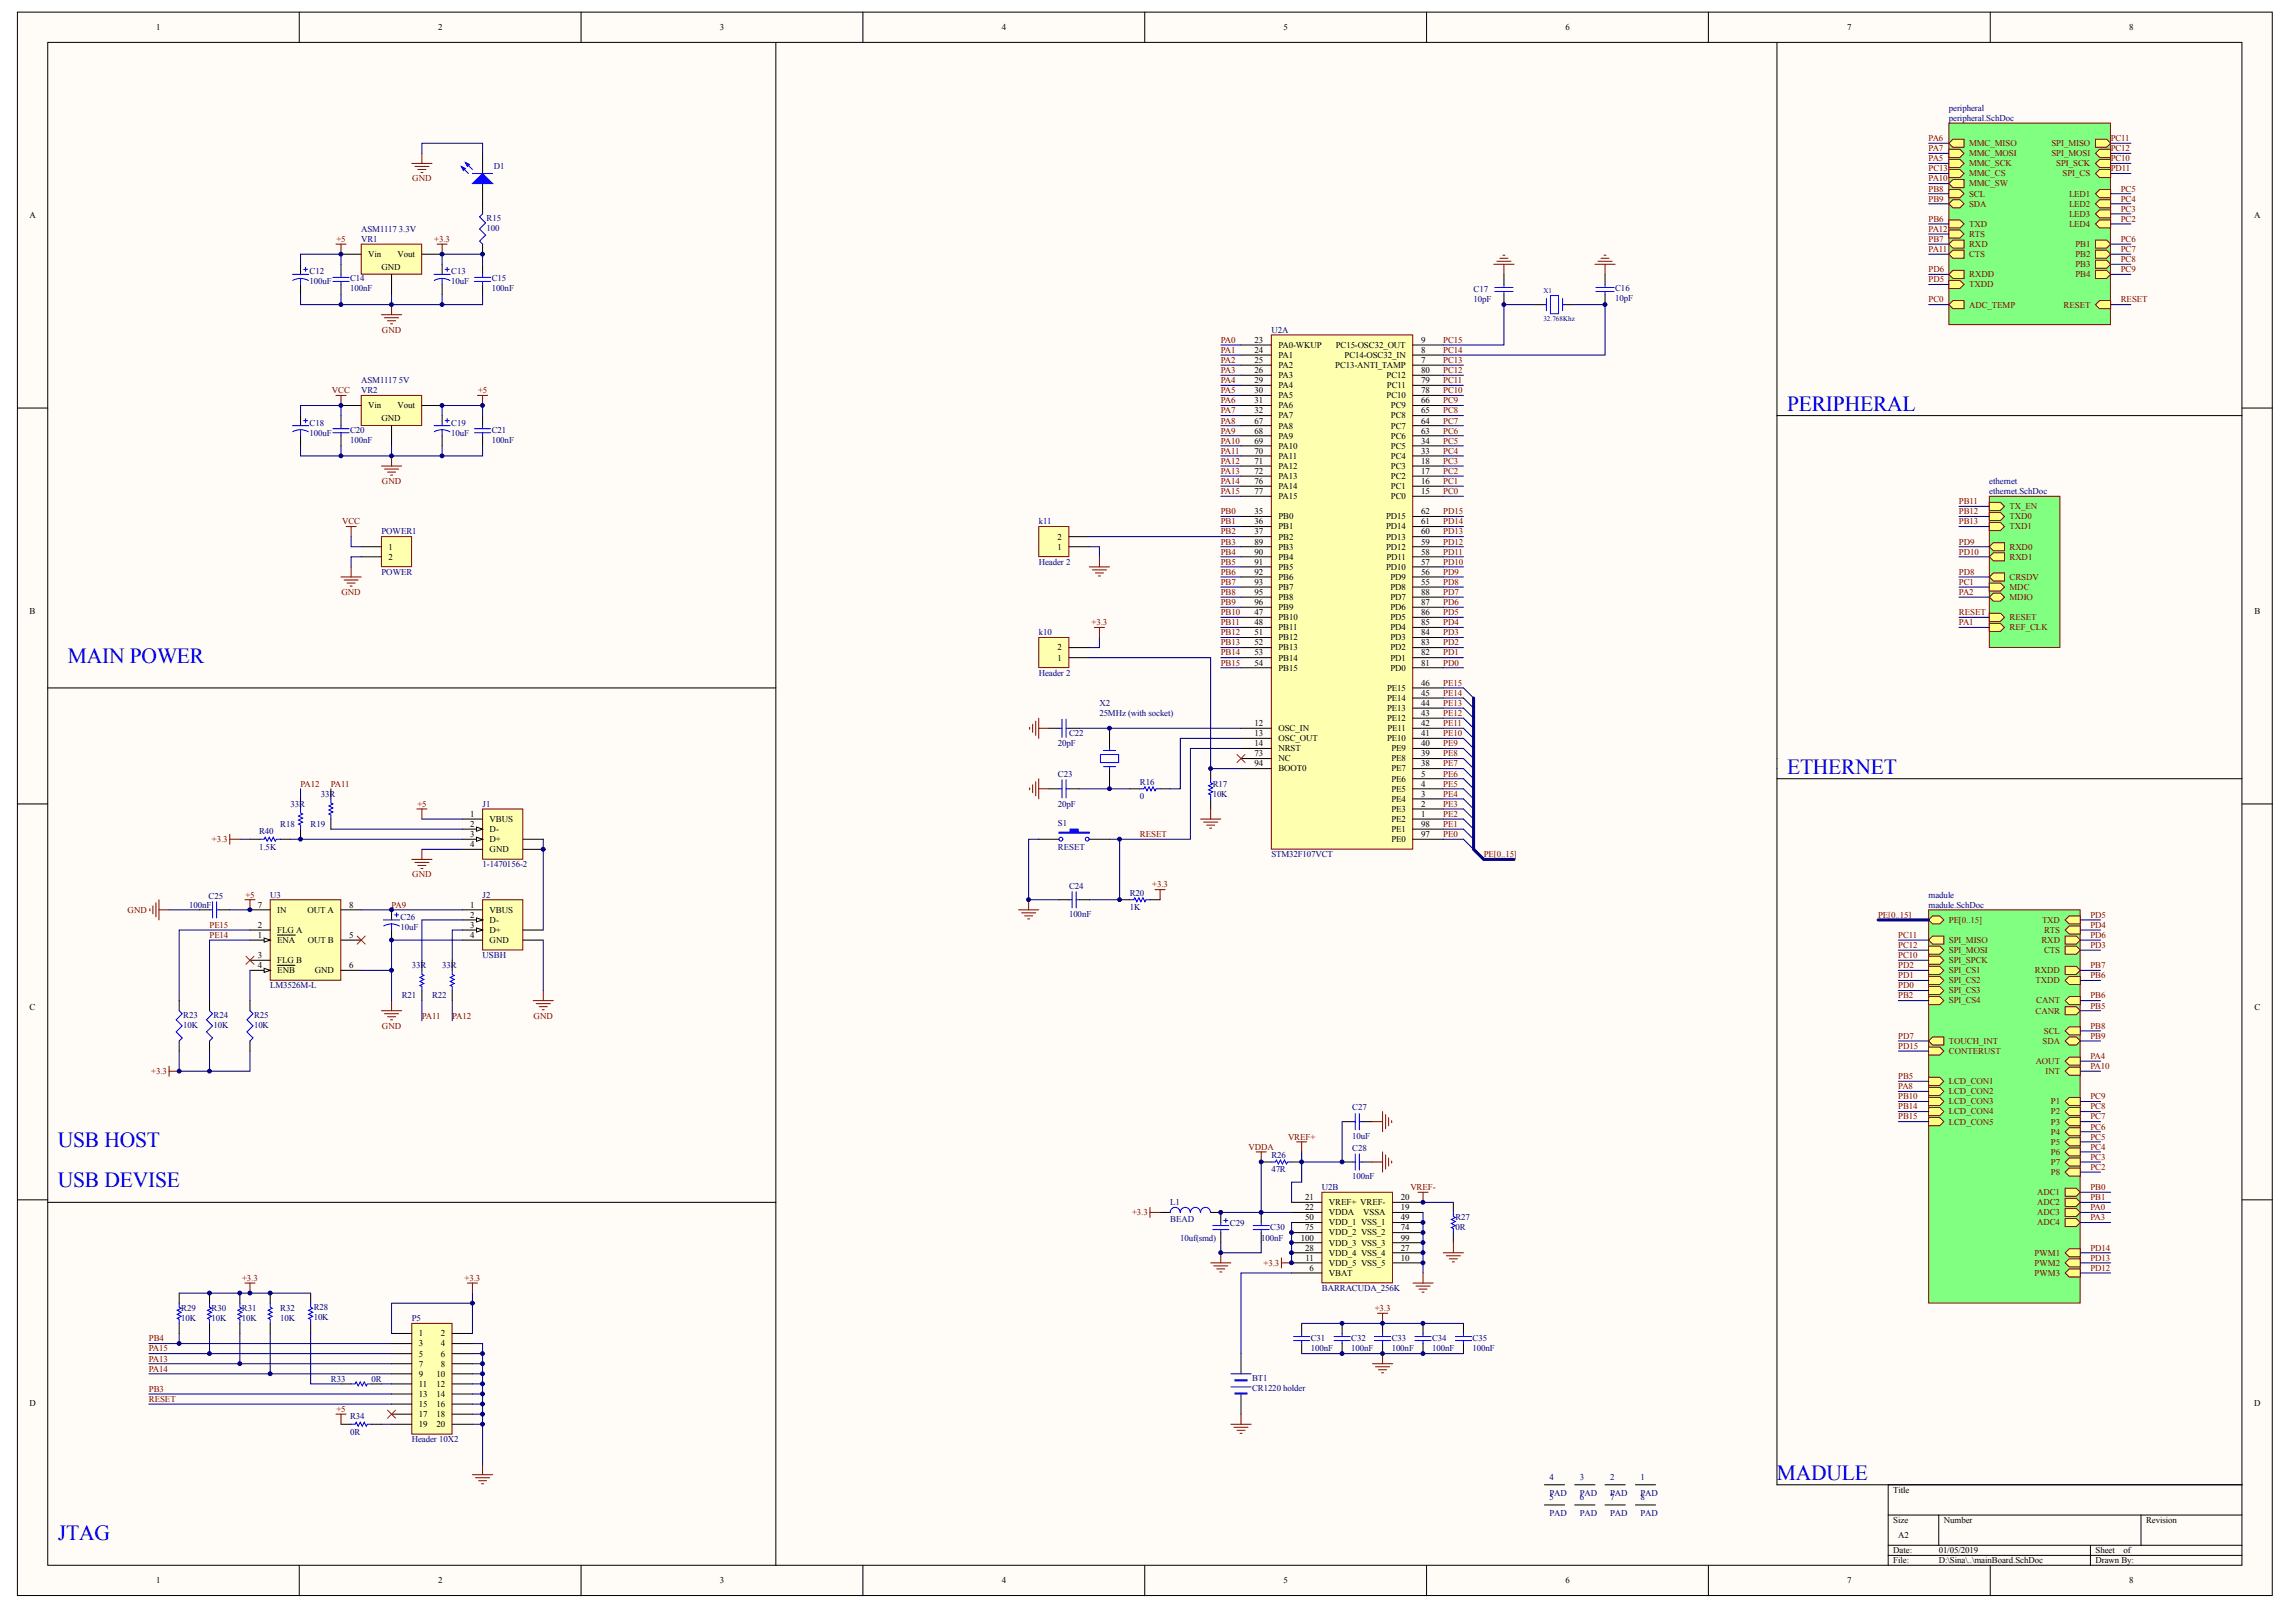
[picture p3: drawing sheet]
<svg xmlns="http://www.w3.org/2000/svg" width="287mm" height="202mm" viewBox="0 0 287 202" stroke-linecap="round" stroke-linejoin="round" font-family="sans-serif">
<defs><g id="words">
<g font-size="2.7" fill="#00f">
<text x="223.3" y="51.3">PERIPHERAL</text>
<text x="8.5" y="82.8">MAIN POWER</text>
<text x="223.3" y="96.7">ETHERNET</text>
<text x="7.2" y="143.3">USB HOST</text>
<text x="7.2" y="148.3">USB DEVISE</text>
<text x="222.1" y="184.9">MADULE</text>
<text x="7.2" y="192.5">JTAG</text>
</g>
<g font-size="1.1">
<text x="19.5" y="3.8">1</text>
<text x="54.7" y="3.8">2</text>
<text x="90" y="3.8">3</text>
<text x="125.2" y="3.8">4</text>
<text x="160.4" y="3.8">5</text>
<text x="195.6" y="3.8">6</text>
<text x="230.9" y="3.8">7</text>
<text x="266.1" y="3.8">8</text>
<text x="3.7" y="27.2">A</text>
<text x="281.7" y="27.2">A</text>
<text x="46" y="32.1">Vin</text>
<text x="47.7" y="33.8">GND</text>
<text x="49.7" y="32.1">Vout</text>
<text x="156.8" y="42.8">23</text>
<text x="156.8" y="44.1">24</text>
<text x="156.8" y="45.3">25</text>
<text x="156.8" y="46.6">26</text>
<text x="156.8" y="47.9">29</text>
<text x="159.8" y="43.5">PA0-WKUP</text>
<text x="159.8" y="44.7">PA1</text>
<text x="159.8" y="46">PA2</text>
<text x="159.8" y="47.2">PA3</text>
<text x="166.9" y="46">PC13-ANTI_TAMP</text>
<text x="166.9" y="43.5">PC15-OSC32_OUT</text>
<text x="168" y="44.7">PC14-OSC32_IN</text>
<text x="173.3" y="47.2">PC12</text>
<text x="177.6" y="45.3">7</text>
<text x="177.6" y="44.1">8</text>
<text x="177.6" y="42.8">9</text>
<text x="177.6" y="47.9">79</text>
<text x="177.6" y="46.6">80</text>
<text x="46" y="51">Vin</text>
<text x="47.7" y="52.7">GND</text>
<text x="49.7" y="51">Vout</text>
<text x="156.8" y="49.1">30</text>
<text x="156.8" y="50.4">31</text>
<text x="156.8" y="51.6">32</text>
<text x="156.8" y="52.9">67</text>
<text x="159.8" y="48.5">PA4</text>
<text x="159.8" y="49.8">PA5</text>
<text x="159.8" y="51">PA6</text>
<text x="159.8" y="52.3">PA7</text>
<text x="159.8" y="53.5">PA8</text>
<text x="173.3" y="49.8">PC10</text>
<text x="173.3" y="48.5">PC11</text>
<text x="173.8" y="53.5">PC7</text>
<text x="173.8" y="52.3">PC8</text>
<text x="173.8" y="51">PC9</text>
<text x="177.6" y="52.9">64</text>
<text x="177.6" y="51.6">65</text>
<text x="177.6" y="50.4">66</text>
<text x="177.6" y="49.1">78</text>
<text x="156.8" y="54.2">68</text>
<text x="156.8" y="55.4">69</text>
<text x="156.8" y="56.7">70</text>
<text x="156.8" y="58">71</text>
<text x="156.8" y="59.2">72</text>
<text x="159.8" y="54.8">PA9</text>
<text x="159.8" y="56.1">PA10</text>
<text x="159.8" y="57.3">PA11</text>
<text x="159.8" y="58.6">PA12</text>
<text x="159.8" y="59.8">PA13</text>
<text x="173.8" y="59.8">PC2</text>
<text x="173.8" y="58.6">PC3</text>
<text x="173.8" y="57.3">PC4</text>
<text x="173.8" y="56.1">PC5</text>
<text x="173.8" y="54.8">PC6</text>
<text x="177.6" y="59.2">17</text>
<text x="177.6" y="58">18</text>
<text x="177.6" y="56.7">33</text>
<text x="177.6" y="55.4">34</text>
<text x="177.6" y="54.2">63</text>
<text x="156.8" y="64.3">35</text>
<text x="156.8" y="65.5">36</text>
<text x="156.8" y="60.5">76</text>
<text x="156.8" y="61.7">77</text>
<text x="159.8" y="64.9">PB0</text>
<text x="159.8" y="61.1">PA14</text>
<text x="159.8" y="62.4">PA15</text>
<text x="173.2" y="64.9">PD15</text>
<text x="173.8" y="62.4">PC0</text>
<text x="173.8" y="61.1">PC1</text>
<text x="177.6" y="61.7">15</text>
<text x="177.6" y="60.5">16</text>
<text x="177.6" y="65.5">61</text>
<text x="177.6" y="64.3">62</text>
<text x="48.6" y="68.7">1</text>
<text x="48.6" y="69.9">2</text>
<text x="132.2" y="68.7">1</text>
<text x="132.2" y="67.4">2</text>
<text x="156.8" y="66.8">37</text>
<text x="156.8" y="68">89</text>
<text x="156.8" y="69.3">90</text>
<text x="156.8" y="70.6">91</text>
<text x="156.8" y="71.8">92</text>
<text x="159.8" y="66.1">PB1</text>
<text x="159.8" y="67.4">PB2</text>
<text x="159.8" y="68.7">PB3</text>
<text x="159.8" y="69.9">PB4</text>
<text x="159.8" y="71.2">PB5</text>
<text x="173.2" y="71.2">PD10</text>
<text x="173.2" y="68.7">PD12</text>
<text x="173.2" y="67.4">PD13</text>
<text x="173.2" y="66.1">PD14</text>
<text x="173.3" y="69.9">PD11</text>
<text x="177.6" y="71.8">56</text>
<text x="177.6" y="70.6">57</text>
<text x="177.6" y="69.3">58</text>
<text x="177.6" y="68">59</text>
<text x="177.6" y="66.8">60</text>
<text x="3.7" y="76.7">B</text>
<text x="156.8" y="76.9">47</text>
<text x="156.8" y="73.1">93</text>
<text x="156.8" y="74.3">95</text>
<text x="156.8" y="75.6">96</text>
<text x="159.8" y="77.5">PB10</text>
<text x="159.8" y="72.4">PB6</text>
<text x="159.8" y="73.7">PB7</text>
<text x="159.8" y="75">PB8</text>
<text x="159.8" y="76.2">PB9</text>
<text x="173.8" y="73.7">PD8</text>
<text x="173.8" y="72.4">PD9</text>
<text x="173.8" y="77.5">PD5</text>
<text x="173.8" y="76.2">PD6</text>
<text x="173.8" y="75">PD7</text>
<text x="177.6" y="73.1">55</text>
<text x="177.6" y="76.9">86</text>
<text x="177.6" y="75.6">87</text>
<text x="177.6" y="74.3">88</text>
<text x="281.7" y="76.7">B</text>
<text x="132.2" y="82.5">1</text>
<text x="132.2" y="81.3">2</text>
<text x="156.8" y="78.1">48</text>
<text x="156.8" y="79.4">51</text>
<text x="156.8" y="80.6">52</text>
<text x="156.8" y="81.9">53</text>
<text x="156.8" y="83.2">54</text>
<text x="159.8" y="78.7">PB11</text>
<text x="159.8" y="80">PB12</text>
<text x="159.8" y="81.3">PB13</text>
<text x="159.8" y="82.5">PB14</text>
<text x="159.8" y="83.8">PB15</text>
<text x="173.8" y="83.8">PD0</text>
<text x="173.8" y="82.5">PD1</text>
<text x="173.8" y="81.3">PD2</text>
<text x="173.8" y="80">PD3</text>
<text x="173.8" y="78.7">PD4</text>
<text x="177.6" y="83.2">81</text>
<text x="177.6" y="81.9">82</text>
<text x="177.6" y="80.6">83</text>
<text x="177.6" y="79.4">84</text>
<text x="177.6" y="78.1">85</text>
<text x="173.4" y="88.8">PE13</text>
<text x="173.4" y="87.6">PE14</text>
<text x="173.4" y="86.3">PE15</text>
<text x="177.6" y="89.5">43</text>
<text x="177.6" y="88.2">44</text>
<text x="177.6" y="86.9">45</text>
<text x="177.6" y="85.7">46</text>
<text x="156.8" y="90.7">12</text>
<text x="156.8" y="92">13</text>
<text x="156.8" y="93.2">14</text>
<text x="156.8" y="94.5">73</text>
<text x="156.8" y="95.8">94</text>
<text x="159.8" y="91.3">OSC_IN</text>
<text x="159.8" y="92.6">OSC_OUT</text>
<text x="159.8" y="93.9">NRST</text>
<text x="159.8" y="95.1">NC</text>
<text x="173.4" y="92.6">PE10</text>
<text x="173.4" y="90.1">PE12</text>
<text x="173.4" y="91.3">PE11</text>
<text x="173.9" y="95.1">PE8</text>
<text x="173.9" y="93.9">PE9</text>
<text x="177.6" y="95.8">38</text>
<text x="177.6" y="94.5">39</text>
<text x="177.6" y="93.2">40</text>
<text x="177.6" y="92">41</text>
<text x="177.6" y="90.7">42</text>
<text x="159.8" y="96.4">BOOT0</text>
<text x="173.9" y="101.4">PE3</text>
<text x="173.9" y="100.2">PE4</text>
<text x="173.9" y="98.9">PE5</text>
<text x="173.9" y="97.6">PE6</text>
<text x="173.9" y="96.4">PE7</text>
<text x="177.6" y="100.8">2</text>
<text x="177.6" y="99.5">3</text>
<text x="177.6" y="98.3">4</text>
<text x="177.6" y="97">5</text>
<text x="58.8" y="102.1">1</text>
<text x="58.8" y="103.3">2</text>
<text x="58.8" y="104.6">3</text>
<text x="58.8" y="105.8">4</text>
<text x="61.2" y="102.7">VBUS</text>
<text x="61.2" y="103.9">D-</text>
<text x="61.2" y="105.2">D+</text>
<text x="61.2" y="106.5">GND</text>
<text x="173.9" y="102.7">PE2</text>
<text x="173.9" y="105.2">PE0</text>
<text x="173.9" y="103.9">PE1</text>
<text x="177.6" y="102.1">1</text>
<text x="177.6" y="104.6">97</text>
<text x="177.6" y="103.3">98</text>
<text x="32.2" y="113.4">7</text>
<text x="43.6" y="113.4">8</text>
<text x="58.8" y="113.4">1</text>
<text x="32.2" y="117.2">1</text>
<text x="32.2" y="119.7">3</text>
<text x="32.2" y="115.9">2</text>
<text x="34.7" y="117.8">ENA</text>
<text x="34.7" y="114">IN</text>
<text x="34.7" y="116.5">FLG A</text>
<text x="38.4" y="114">OUT A</text>
<text x="38.5" y="117.8">OUT B</text>
<text x="43.6" y="117.2">5</text>
<text x="58.8" y="114.7">2</text>
<text x="58.8" y="115.9">3</text>
<text x="58.8" y="117.2">4</text>
<text x="61.2" y="114">VBUS</text>
<text x="61.2" y="115.3">D-</text>
<text x="61.2" y="116.5">D+</text>
<text x="61.2" y="117.8">GND</text>
<text x="32.2" y="121">4</text>
<text x="34.7" y="120.3">FLG B</text>
<text x="34.7" y="121.6">ENB</text>
<text x="39.3" y="121.6">GND</text>
<text x="43.6" y="121">6</text>
<text x="3.7" y="126.2">C</text>
<text x="281.7" y="126.2">C</text>
<text x="163.1" y="149.9">21</text>
<text x="175.1" y="149.9">20</text>
<text x="162.6" y="155">100</text>
<text x="163.1" y="151.2">22</text>
<text x="163.1" y="152.5">50</text>
<text x="163.1" y="153.7">75</text>
<text x="166.1" y="150.6">VREF+ VREF-</text>
<text x="166.1" y="151.8">VDDA</text>
<text x="166.1" y="153.1">VDD_1 VSS_1</text>
<text x="166.1" y="154.4">VDD_2 VSS_2</text>
<text x="166.1" y="155.6">VDD_3 VSS_3</text>
<text x="170.4" y="151.8">VSSA</text>
<text x="175.1" y="151.2">19</text>
<text x="175.1" y="152.5">49</text>
<text x="175.1" y="153.7">74</text>
<text x="175.1" y="155">99</text>
<text x="163.1" y="156.2">28</text>
<text x="163.2" y="157.5">11</text>
<text x="163.6" y="158.8">6</text>
<text x="166.1" y="159.4">VBAT</text>
<text x="166.1" y="158.1">VDD_5 VSS_5</text>
<text x="166.1" y="156.9">VDD_4 VSS_4</text>
<text x="175.1" y="157.5">10</text>
<text x="175.1" y="156.2">27</text>
<text x="52.3" y="167">1</text>
<text x="55.1" y="167">2</text>
<text x="52.3" y="168.2">3</text>
<text x="52.3" y="169.5">5</text>
<text x="52.3" y="170.7">7</text>
<text x="52.3" y="172">9</text>
<text x="52.3" y="173.3">11</text>
<text x="54.6" y="172">10</text>
<text x="54.6" y="173.3">12</text>
<text x="55.1" y="168.2">4</text>
<text x="55.1" y="169.5">6</text>
<text x="55.1" y="170.7">8</text>
<text x="3.7" y="175.6">D</text>
<text x="52.3" y="174.5">13</text>
<text x="52.3" y="175.8">15</text>
<text x="52.3" y="177">17</text>
<text x="52.3" y="178.3">19</text>
<text x="54.6" y="174.5">14</text>
<text x="54.6" y="175.8">16</text>
<text x="54.6" y="177">18</text>
<text x="54.6" y="178.3">20</text>
<text x="281.7" y="175.6">D</text>
<text x="236.6" y="186.5">Title</text>
<text x="236.6" y="190.3">Size</text>
<text x="242.9" y="190.3">Number</text>
<text x="268.2" y="190.3">Revision</text>
<text x="19.5" y="197.8">1</text>
<text x="54.7" y="197.8">2</text>
<text x="90" y="197.8">3</text>
<text x="125.2" y="197.8">4</text>
<text x="160.4" y="197.8">5</text>
<text x="195.6" y="197.8">6</text>
<text x="230.9" y="197.8">7</text>
<text x="236.6" y="194">Date:</text>
<text x="236.6" y="195.3">File:</text>
<text x="237.2" y="192.2">A2</text>
<text x="242.3" y="194">01/05/2019</text>
<text x="242.3" y="195.3">D:\Sina\..\mainBoard.SchDoc</text>
<text x="261.9" y="194">Sheet</text>
<text x="261.9" y="195.3">Drawn By:</text>
<text x="265.4" y="194">of</text>
<text x="266.1" y="197.8">8</text>
</g>
<g font-size="1.1" fill="#800000">
<text x="241" y="17.6">PA6</text>
<text x="263.8" y="17.6">PC11</text>
<text x="51.5" y="22.7">GND</text>
<text x="241" y="21.4">PC13</text>
<text x="241" y="20.1">PA5</text>
<text x="241" y="18.9">PA7</text>
<text x="241" y="23.9">PB8</text>
<text x="241" y="22.7">PA10</text>
<text x="246.1" y="18.3">MMC_MISO</text>
<text x="246.1" y="19.5">MMC_MOSI</text>
<text x="246.1" y="20.8">MMC_SCK</text>
<text x="246.1" y="22">MMC_CS</text>
<text x="246.1" y="23.3">MMC_SW</text>
<text x="256.4" y="18.3">SPI_MISO</text>
<text x="256.4" y="19.5">SPI_MOSI</text>
<text x="257" y="20.8">SPI_SCK</text>
<text x="257.8" y="22">SPI_CS</text>
<text x="263.8" y="21.4">PD11</text>
<text x="263.8" y="20.1">PC10</text>
<text x="263.8" y="18.9">PC12</text>
<text x="265" y="23.9">PC5</text>
<text x="241" y="27.7">PB6</text>
<text x="241" y="25.2">PB9</text>
<text x="241" y="29">PA12</text>
<text x="246.1" y="24.6">SCL</text>
<text x="246.1" y="25.8">SDA</text>
<text x="246.1" y="28.3">TXD</text>
<text x="246.1" y="29.6">RTS</text>
<text x="258.6" y="24.6">LED1</text>
<text x="258.6" y="25.8">LED2</text>
<text x="258.6" y="27.1">LED3</text>
<text x="258.6" y="28.3">LED4</text>
<text x="265" y="27.7">PC2</text>
<text x="265" y="26.4">PC3</text>
<text x="265" y="25.2">PC4</text>
<text x="42" y="30.2">+5</text>
<text x="54.3" y="30.2">+3.3</text>
<text x="241" y="35.3">PD5</text>
<text x="241" y="34">PD6</text>
<text x="241" y="30.2">PB7</text>
<text x="241" y="31.5">PA11</text>
<text x="246.1" y="30.9">RXD</text>
<text x="246.1" y="32.1">CTS</text>
<text x="246.1" y="34.6">RXDD</text>
<text x="246.1" y="35.9">TXDD</text>
<text x="259.4" y="30.9">PB1</text>
<text x="259.4" y="32.1">PB2</text>
<text x="259.4" y="33.4">PB3</text>
<text x="259.4" y="34.6">PB4</text>
<text x="265" y="30.2">PC6</text>
<text x="265" y="31.5">PC7</text>
<text x="265" y="32.7">PC8</text>
<text x="265" y="34">PC9</text>
<text x="47.7" y="41.6">GND</text>
<text x="241" y="37.8">PC0</text>
<text x="246.1" y="38.4">ADC_TEMP</text>
<text x="257.9" y="38.4">RESET</text>
<text x="265" y="37.8">RESET</text>
<text x="152.6" y="42.8">PA0</text>
<text x="152.6" y="44.1">PA1</text>
<text x="152.6" y="45.3">PA2</text>
<text x="152.6" y="46.6">PA3</text>
<text x="152.6" y="47.9">PA4</text>
<text x="180.4" y="47.9">PC11</text>
<text x="180.4" y="46.6">PC12</text>
<text x="180.4" y="45.3">PC13</text>
<text x="180.4" y="44.1">PC14</text>
<text x="180.4" y="42.8">PC15</text>
<text x="41.5" y="49.1">VCC</text>
<text x="59.7" y="49.1">+5</text>
<text x="152.6" y="49.1">PA5</text>
<text x="152.6" y="50.4">PA6</text>
<text x="152.6" y="51.6">PA7</text>
<text x="152.6" y="52.9">PA8</text>
<text x="180.4" y="52.9">PC7</text>
<text x="180.4" y="51.6">PC8</text>
<text x="180.4" y="50.4">PC9</text>
<text x="180.4" y="49.1">PC10</text>
<text x="152.6" y="54.2">PA9</text>
<text x="152.6" y="55.4">PA10</text>
<text x="152.6" y="56.7">PA11</text>
<text x="152.6" y="58">PA12</text>
<text x="152.6" y="59.2">PA13</text>
<text x="180.4" y="59.2">PC2</text>
<text x="180.4" y="58">PC3</text>
<text x="180.4" y="56.7">PC4</text>
<text x="180.4" y="55.4">PC5</text>
<text x="180.4" y="54.2">PC6</text>
<text x="42.8" y="65.5">VCC</text>
<text x="47.7" y="60.5">GND</text>
<text x="152.6" y="60.5">PA14</text>
<text x="152.6" y="61.7">PA15</text>
<text x="152.6" y="64.3">PB0</text>
<text x="152.6" y="65.5">PB1</text>
<text x="180.4" y="61.7">PC0</text>
<text x="180.4" y="60.5">PC1</text>
<text x="180.4" y="65.5">PD14</text>
<text x="180.4" y="64.3">PD15</text>
<text x="244.8" y="63">PB11</text>
<text x="244.8" y="64.3">PB12</text>
<text x="244.8" y="65.5">PB13</text>
<text x="251.1" y="63.6">TX_EN</text>
<text x="251.1" y="64.9">TXD0</text>
<text x="152.6" y="66.8">PB2</text>
<text x="152.6" y="68">PB3</text>
<text x="152.6" y="69.3">PB4</text>
<text x="152.6" y="70.6">PB5</text>
<text x="152.6" y="71.8">PB6</text>
<text x="180.4" y="71.8">PD9</text>
<text x="180.4" y="70.6">PD10</text>
<text x="180.4" y="69.3">PD11</text>
<text x="180.4" y="68">PD12</text>
<text x="180.4" y="66.8">PD13</text>
<text x="244.8" y="68">PD9</text>
<text x="244.8" y="69.3">PD10</text>
<text x="244.8" y="71.8">PD8</text>
<text x="251.1" y="66.1">TXD1</text>
<text x="251.1" y="68.7">RXD0</text>
<text x="251.1" y="69.9">RXD1</text>
<text x="42.7" y="74.3">GND</text>
<text x="152.6" y="73.1">PB7</text>
<text x="152.6" y="74.3">PB8</text>
<text x="152.6" y="75.6">PB9</text>
<text x="152.6" y="76.9">PB10</text>
<text x="180.4" y="76.9">PD5</text>
<text x="180.4" y="75.6">PD6</text>
<text x="180.4" y="74.3">PD7</text>
<text x="180.4" y="73.1">PD8</text>
<text x="244.8" y="73.1">PC1</text>
<text x="244.8" y="74.3">PA2</text>
<text x="244.8" y="76.9">RESET</text>
<text x="251.1" y="72.4">CRSDV</text>
<text x="251.1" y="73.7">MDC</text>
<text x="251.1" y="75">MDIO</text>
<text x="251.1" y="77.5">RESET</text>
<text x="136.4" y="78.1">+3.3</text>
<text x="152.6" y="78.1">PB11</text>
<text x="152.6" y="79.4">PB12</text>
<text x="152.6" y="80.6">PB13</text>
<text x="152.6" y="81.9">PB14</text>
<text x="152.6" y="83.2">PB15</text>
<text x="180.4" y="83.2">PD0</text>
<text x="180.4" y="81.9">PD1</text>
<text x="180.4" y="80.6">PD2</text>
<text x="180.4" y="79.4">PD3</text>
<text x="180.4" y="78.1">PD4</text>
<text x="244.8" y="78.1">PA1</text>
<text x="251.1" y="78.7">REF_CLK</text>
<text x="180.4" y="89.5">PE12</text>
<text x="180.4" y="88.2">PE13</text>
<text x="180.4" y="86.9">PE14</text>
<text x="180.4" y="85.7">PE15</text>
<text x="180.4" y="95.8">PE7</text>
<text x="180.4" y="94.5">PE8</text>
<text x="180.4" y="93.2">PE9</text>
<text x="180.4" y="92">PE10</text>
<text x="180.4" y="90.7">PE11</text>
<text x="37.6" y="98.3">PA12</text>
<text x="41.4" y="98.3">PA11</text>
<text x="52.2" y="100.8">+5</text>
<text x="180.4" y="100.8">PE3</text>
<text x="180.4" y="99.5">PE4</text>
<text x="180.4" y="98.3">PE5</text>
<text x="180.4" y="97">PE6</text>
<text x="26.5" y="105.2">+3.3</text>
<text x="142.5" y="104.6">RESET</text>
<text x="180.4" y="104.6">PE0</text>
<text x="180.4" y="103.3">PE1</text>
<text x="180.4" y="102.1">PE2</text>
<text x="185.4" y="107.1">PE[0..15]</text>
<text x="30.7" y="112.1">+5</text>
<text x="48.9" y="113.4">PA9</text>
<text x="51.5" y="109.6">GND</text>
<text x="144" y="110.9">+3.3</text>
<text x="15.9" y="114">GND</text>
<text x="26.2" y="117.2">PE14</text>
<text x="26.2" y="115.9">PE15</text>
<text x="234.7" y="114.7">PE[0..15]</text>
<text x="237.2" y="119.7">PC10</text>
<text x="237.2" y="117.2">PC11</text>
<text x="237.2" y="118.4">PC12</text>
<text x="243.6" y="115.3">PE[0..15]</text>
<text x="243.6" y="119.1">SPI_MOSI</text>
<text x="243.6" y="117.8">SPI_MISO</text>
<text x="255.1" y="117.8">RXD</text>
<text x="255.2" y="115.3">TXD</text>
<text x="255.4" y="116.5">RTS</text>
<text x="255.4" y="119.1">CTS</text>
<text x="261.2" y="118.4">PD3</text>
<text x="261.2" y="115.9">PD4</text>
<text x="261.2" y="114.7">PD5</text>
<text x="261.2" y="117.2">PD6</text>
<text x="237.2" y="124.7">PB2</text>
<text x="237.2" y="123.5">PD0</text>
<text x="237.2" y="122.2">PD1</text>
<text x="237.2" y="121">PD2</text>
<text x="243.6" y="120.3">SPI_SPCK</text>
<text x="243.6" y="121.6">SPI_CS1</text>
<text x="243.6" y="122.8">SPI_CS2</text>
<text x="243.6" y="124.1">SPI_CS3</text>
<text x="243.6" y="125.4">SPI_CS4</text>
<text x="254.3" y="121.6">RXDD</text>
<text x="254.4" y="122.8">TXDD</text>
<text x="254.5" y="125.4">CANT</text>
<text x="261.2" y="122.2">PB6</text>
<text x="261.2" y="121">PB7</text>
<text x="261.2" y="124.7">PB6</text>
<text x="261.2" y="126">PB5</text>
<text x="47.7" y="128.5">GND</text>
<text x="52.7" y="127.3">PA11</text>
<text x="56.5" y="127.3">PA12</text>
<text x="66.7" y="127.3">GND</text>
<text x="237.2" y="129.8">PD7</text>
<text x="237.2" y="131">PD15</text>
<text x="243.6" y="130.4">TOUCH_INT</text>
<text x="243.6" y="131.7">CONTERUST</text>
<text x="254.4" y="126.6">CANR</text>
<text x="255.3" y="130.4">SDA</text>
<text x="255.4" y="129.1">SCL</text>
<text x="261.2" y="128.5">PB8</text>
<text x="261.2" y="129.8">PB9</text>
<text x="18.9" y="134.2">+3.3</text>
<text x="237.2" y="136.1">PA8</text>
<text x="237.2" y="134.8">PB5</text>
<text x="237.2" y="137.3">PB10</text>
<text x="243.6" y="135.5">LCD_CON1</text>
<text x="243.6" y="136.7">LCD_CON2</text>
<text x="243.6" y="138">LCD_CON3</text>
<text x="254.4" y="132.9">AOUT</text>
<text x="255.6" y="134.2">INT</text>
<text x="256.3" y="138">P1</text>
<text x="261.2" y="133.6">PA10</text>
<text x="261.2" y="137.3">PC9</text>
<text x="261.2" y="132.3">PA4</text>
<text x="156" y="143.6">VDDA</text>
<text x="161" y="142.4">VREF+</text>
<text x="237.2" y="138.6">PB14</text>
<text x="237.2" y="139.9">PB15</text>
<text x="243.6" y="139.2">LCD_CON4</text>
<text x="243.6" y="140.5">LCD_CON5</text>
<text x="256.3" y="139.2">P2</text>
<text x="256.3" y="140.5">P3</text>
<text x="256.3" y="141.8">P4</text>
<text x="256.3" y="143">P5</text>
<text x="261.2" y="143.6">PC4</text>
<text x="261.2" y="142.4">PC5</text>
<text x="261.2" y="141.1">PC6</text>
<text x="261.2" y="139.9">PC7</text>
<text x="261.2" y="138.6">PC8</text>
<text x="176.3" y="148.7">VREF-</text>
<text x="254.6" y="149.3">ADC1</text>
<text x="256.3" y="144.3">P6</text>
<text x="256.3" y="145.5">P7</text>
<text x="256.3" y="146.8">P8</text>
<text x="261.2" y="146.2">PC2</text>
<text x="261.2" y="144.9">PC3</text>
<text x="261.2" y="148.7">PB0</text>
<text x="261.2" y="149.9">PB1</text>
<text x="141.5" y="151.8">+3.3</text>
<text x="254.6" y="150.6">ADC2</text>
<text x="254.6" y="151.8">ADC3</text>
<text x="254.6" y="153.1">ADC4</text>
<text x="261.2" y="151.2">PA0</text>
<text x="261.2" y="152.5">PA3</text>
<text x="30.3" y="160">+3.3</text>
<text x="58.1" y="160">+3.3</text>
<text x="157.9" y="158.1">+3.3</text>
<text x="254.3" y="156.9">PWM1</text>
<text x="254.3" y="158.1">PWM2</text>
<text x="254.3" y="159.4">PWM3</text>
<text x="261.2" y="158.8">PD12</text>
<text x="261.2" y="157.5">PD13</text>
<text x="261.2" y="156.2">PD14</text>
<text x="18.6" y="167.6">PB4</text>
<text x="171.8" y="163.8">+3.3</text>
<text x="18.6" y="168.8">PA15</text>
<text x="18.6" y="170.1">PA13</text>
<text x="18.6" y="171.4">PA14</text>
<text x="18.6" y="173.9">PB3</text>
<text x="18.6" y="175.1">RESET</text>
<text x="42" y="176.4">+5</text>
</g>
<g font-size="1.1" fill="#000080">
<text x="243.6" y="13.8">peripheral</text>
<text x="243.6" y="15.1">peripheral.SchDoc</text>
<text x="61.7" y="21.2">D1</text>
<text x="45.1" y="29">ASM1117</text>
<text x="49.8" y="29">3.3V</text>
<text x="60.8" y="28.8">100</text>
<text x="60.8" y="27.6">R15</text>
<text x="38.7" y="35.5">100uF</text>
<text x="38.7" y="34.3">C12</text>
<text x="43.8" y="35.1">C14</text>
<text x="45.1" y="30.2">VR1</text>
<text x="56.4" y="35.5">10uF</text>
<text x="56.4" y="34.3">C13</text>
<text x="61.4" y="35.1">C15</text>
<text x="43.8" y="36.4">100nF</text>
<text x="61.4" y="36.4">100nF</text>
<text x="158.9" y="41.6">U2A</text>
<text x="184.2" y="36.5">C17</text>
<text x="184.2" y="37.8">10pF</text>
<text x="201.8" y="36.4">C16</text>
<text x="201.8" y="37.7">10pF</text>
<text x="45.1" y="47.9">ASM1117</text>
<text x="49.8" y="47.9">5V</text>
<text x="38.7" y="53.2">C18</text>
<text x="45.1" y="49.1">VR2</text>
<text x="56.4" y="53.2">C19</text>
<text x="38.7" y="54.4">100uF</text>
<text x="43.8" y="55.3">100nF</text>
<text x="43.8" y="54">C20</text>
<text x="56.4" y="54.4">10uF</text>
<text x="61.4" y="55.3">100nF</text>
<text x="61.4" y="54">C21</text>
<text x="129.8" y="65.5">k11</text>
<text x="248.6" y="60.5">ethernet</text>
<text x="248.6" y="61.7">ethernet.SchDoc</text>
<text x="47.7" y="66.8">POWER1</text>
<text x="47.7" y="71.8">POWER</text>
<text x="129.8" y="70.6">Header 2</text>
<text x="129.8" y="79.4">k10</text>
<text x="129.8" y="84.4">Header 2</text>
<text x="137.4" y="88.2">X2</text>
<text x="137.4" y="89.5">25MHz (with socket)</text>
<text x="132.2" y="93.2">20pF</text>
<text x="133.6" y="92">C22</text>
<text x="36.3" y="100.8">33R</text>
<text x="40.1" y="99.5">33R</text>
<text x="60.3" y="100.8">J1</text>
<text x="132.2" y="97">C23</text>
<text x="132.2" y="100.8">20pF</text>
<text x="142.5" y="98">R16</text>
<text x="142.5" y="99.8">0</text>
<text x="151.6" y="98.3">R17</text>
<text x="151.6" y="99.5">10K</text>
<text x="32.4" y="104.2">R40</text>
<text x="32.4" y="106.2">1.5K</text>
<text x="35" y="103.3">R18</text>
<text x="38.8" y="103.3">R19</text>
<text x="132.2" y="103.2">S1</text>
<text x="132.2" y="106.2">RESET</text>
<text x="158.9" y="107.1">STM32F107VCT</text>
<text x="23.7" y="113.4">100nF</text>
<text x="26.1" y="112.3">C25</text>
<text x="33.8" y="112.1">U3</text>
<text x="60.3" y="112.1">J2</text>
<text x="60.3" y="108.4">1-1470156-2</text>
<text x="133.6" y="111">C24</text>
<text x="141.2" y="111.9">R20</text>
<text x="141.2" y="113.6">1K</text>
<text x="241" y="112.1">madule</text>
<text x="241" y="113.4">madule.SchDoc</text>
<text x="50.1" y="116.2">10uF</text>
<text x="50.1" y="114.9">C26</text>
<text x="60.3" y="119.7">USBH</text>
<text x="133.6" y="114.5">100nF</text>
<text x="33.8" y="123.5">LM3526M-L</text>
<text x="50.2" y="124.7">R21</text>
<text x="51.5" y="121">33R</text>
<text x="54" y="124.7">R22</text>
<text x="55.3" y="121">33R</text>
<text x="22.9" y="127.1">R23</text>
<text x="22.9" y="128.4">10K</text>
<text x="26.7" y="127.1">R24</text>
<text x="26.7" y="128.4">10K</text>
<text x="31.7" y="127.1">R25</text>
<text x="31.7" y="128.4">10K</text>
<text x="169" y="143.8">C28</text>
<text x="169" y="138.7">C27</text>
<text x="169" y="142.3">10uF</text>
<text x="158.9" y="144.6">R26</text>
<text x="158.9" y="146.4">47R</text>
<text x="165.2" y="148.7">U2B</text>
<text x="169" y="147.3">100nF</text>
<text x="146.2" y="150.6">L1</text>
<text x="146.2" y="152.7">BEAD</text>
<text x="147.5" y="155">10uf(smd)</text>
<text x="153.7" y="153.2">C29</text>
<text x="157.6" y="155">100nF</text>
<text x="158.8" y="153.7">C30</text>
<text x="181.9" y="152.5">R27</text>
<text x="181.9" y="153.7">0R</text>
<text x="165.2" y="161.3">BARRACUDA_256K</text>
<text x="22.6" y="163.8">R29</text>
<text x="22.6" y="165.1">10K</text>
<text x="26.4" y="163.8">R30</text>
<text x="26.4" y="165.1">10K</text>
<text x="30.2" y="163.8">R31</text>
<text x="30.2" y="165.1">10K</text>
<text x="35" y="163.8">R32</text>
<text x="35" y="165.1">10K</text>
<text x="39.2" y="163.7">R28</text>
<text x="39.2" y="164.9">10K</text>
<text x="51.5" y="165.1">P5</text>
<text x="163.8" y="167.6">C31</text>
<text x="168.9" y="167.6">C32</text>
<text x="173.9" y="167.6">C33</text>
<text x="179" y="167.6">C34</text>
<text x="184" y="167.6">C35</text>
<text x="41.4" y="172.6">R33</text>
<text x="46.4" y="172.6">0R</text>
<text x="156.5" y="172.5">BT1</text>
<text x="156.5" y="173.8">CR1220 holder</text>
<text x="163.8" y="168.8">100nF</text>
<text x="168.9" y="168.8">100nF</text>
<text x="173.9" y="168.8">100nF</text>
<text x="179" y="168.8">100nF</text>
<text x="184" y="168.8">100nF</text>
<text x="43.8" y="177.3">R34</text>
<text x="43.8" y="179.3">0R</text>
<text x="51.5" y="180.2">Header 10X2</text>
<text x="193.6" y="184.8">4</text>
<text x="197.4" y="184.8">3</text>
<text x="201.2" y="184.8">2</text>
<text x="205" y="184.8">1</text>
<text x="193.6" y="186.9">PAD</text>
<text x="193.6" y="187.4">5</text>
<text x="193.6" y="189.4">PAD</text>
<text x="197.4" y="186.9">PAD</text>
<text x="197.4" y="187.4">6</text>
<text x="197.4" y="189.4">PAD</text>
<text x="201.2" y="186.9">PAD</text>
<text x="201.2" y="187.4">7</text>
<text x="201.2" y="189.4">PAD</text>
<text x="205" y="186.9">PAD</text>
<text x="205" y="187.4">8</text>
<text x="205" y="189.4">PAD</text>
</g>
<g font-size=".9" fill="#000080">
<text x="192.9" y="36.6">X1</text>
<text x="192.9" y="40.1">32.768Khz</text>
</g>
</g></defs>
<g fill="#fffcf8" stroke="#000" stroke-width=".12">
<path d="M2.2 1.5h281.8v197.8h-281.8z"/>
<path d="M6 5.3h274.2v190.3h-274.2z"/>
</g>
<g fill="none" stroke="#000" stroke-width=".12">
<path d="M37.4 1.5v3.8M72.6 1.5v3.8M107.8 1.5v3.8M143.1 1.5v3.8M178.3 1.5v3.8M213.5 1.5v3.8M248.7 1.5v3.8M2.2 51h3.8M280.2 51h3.8M2.2 100.4h3.8M280.2 100.4h3.8M2.2 149.9h3.8"/>
<path d="M280.2 149.9h3.8M37.4 195.6v3.8M72.6 195.6v3.8M107.8 195.6v3.8M143.1 195.6v3.8M178.3 195.6v3.8M213.5 195.6v3.8M236 189.3h44.2M236 193.1h44.2M236 194.3h44.2M242.3 189.3v3.8M248.7 195.6v3.8"/>
<path d="M261.2 193.1v2.5M267.6 189.3v3.8M280.2 185.5h-44.2v10.1"/>
</g>
<path d="M243.6 15.4h20.1v25.2h-20.1z" fill="#80ff80" stroke="#800000" stroke-width=".12"/>
<g fill="#ffff80" stroke="#800000" stroke-width=".12">
<path d="M243.6 17.9l.5-.5h1.3v1h-1.3z" fill-rule="evenodd"/>
<path d="M243.6 18.7h1.3l.5 .5-.5 .5h-1.3z" fill-rule="evenodd"/>
<path d="M243.6 19.9h1.3l.5 .5-.5 .5h-1.3z" fill-rule="evenodd"/>
<path d="M243.6 21.2h1.3l.5 .5-.5 .5h-1.3z" fill-rule="evenodd"/>
<path d="M243.6 23.7h1.3l.5 .5-.5 .5h-1.3z" fill-rule="evenodd"/>
<path d="M243.6 25.5l.5-.5h.8l.5 .5-.5 .5h-.8z" fill-rule="evenodd"/>
<path d="M243.6 27.5h1.3l.5 .5-.5 .5h-1.3z" fill-rule="evenodd"/>
<path d="M243.6 28.7h1.3l.5 .5-.5 .5h-1.3z" fill-rule="evenodd"/>
<path d="M243.6 30.5l.5-.5h1.3v1h-1.3z" fill-rule="evenodd"/>
<path d="M243.6 31.8l.5-.5h1.3v1h-1.3z" fill-rule="evenodd"/>
<path d="M243.6 34.3l.5-.5h1.3v1h-1.3z" fill-rule="evenodd"/>
<path d="M243.6 35h1.3l.5 .5-.5 .5h-1.3z" fill-rule="evenodd"/>
<path d="M261.9 17.4h1.4l.5 .5-.5 .5h-1.4z" fill-rule="evenodd"/>
<path d="M261.9 19.2l.5-.5h1.4v1h-1.4z" fill-rule="evenodd"/>
<path d="M261.9 20.4l.5-.5h1.4v1h-1.4z" fill-rule="evenodd"/>
<path d="M261.9 21.7l.5-.5h1.4v1h-1.4z" fill-rule="evenodd"/>
<path d="M261.9 24.2l.5-.5h1.4v1h-1.4z" fill-rule="evenodd"/>
<path d="M261.9 25.5l.5-.5h1.4v1h-1.4z" fill-rule="evenodd"/>
<path d="M261.9 26.7l.5-.5h1.4v1h-1.4z" fill-rule="evenodd"/>
<path d="M261.9 28l.5-.5h1.4v1h-1.4z" fill-rule="evenodd"/>
<path d="M261.9 30h1.4l.5 .5-.5 .5h-1.4z" fill-rule="evenodd"/>
<path d="M261.9 31.3h1.4l.5 .5-.5 .5h-1.4z" fill-rule="evenodd"/>
<path d="M261.9 32.5h1.4l.5 .5-.5 .5h-1.4z" fill-rule="evenodd"/>
<path d="M261.9 33.8h1.4l.5 .5-.5 .5h-1.4z" fill-rule="evenodd"/>
<path d="M261.9 38.1l.5-.5h1.4v1h-1.4z" fill-rule="evenodd"/>
<path d="M243.6 38.1l.5-.5h1.3v1h-1.3z" fill-rule="evenodd"/>
<path d="M243.6 22.9l.5-.5h1.3v1h-1.3z" fill-rule="evenodd"/>
</g>
<path d="M248.6 62h8.8v18.9h-8.8z" fill="#80ff80" stroke="#800000" stroke-width=".12"/>
<g fill="#ffff80" stroke="#800000" stroke-width=".12">
<path d="M248.6 62.8h1.4l.5 .5-.5 .5h-1.4z" fill-rule="evenodd"/>
<path d="M248.6 64h1.4l.5 .5-.5 .5h-1.4z" fill-rule="evenodd"/>
<path d="M248.6 65.3h1.4l.5 .5-.5 .5h-1.4z" fill-rule="evenodd"/>
<path d="M248.6 68.3l.5-.5h1.4v1h-1.4z" fill-rule="evenodd"/>
<path d="M248.6 69.6l.5-.5h1.4v1h-1.4z" fill-rule="evenodd"/>
<path d="M248.6 72.1l.5-.5h1.4v1h-1.4z" fill-rule="evenodd"/>
<path d="M248.6 72.8h1.4l.5 .5-.5 .5h-1.4z" fill-rule="evenodd"/>
<path d="M248.6 74.6l.5-.5h.9l.5 .5-.5 .5h-.9z" fill-rule="evenodd"/>
<path d="M248.6 76.6h1.4l.5 .5-.5 .5h-1.4z" fill-rule="evenodd"/>
<path d="M248.6 77.9h1.4l.5 .5-.5 .5h-1.4z" fill-rule="evenodd"/>
</g>
<path d="M241 113.7h19v49.1h-19z" fill="#80ff80" stroke="#800000" stroke-width=".12"/>
<g fill="#ffff80" stroke="#800000" stroke-width=".12">
<path d="M241 114.9l.5-.5h.9l.5 .5-.5 .5h-.9z" fill-rule="evenodd"/>
<path d="M258.1 114.9l.5-.5h1.4v1h-1.4z" fill-rule="evenodd"/>
<path d="M258.1 116.2l.5-.5h1.4v1h-1.4z" fill-rule="evenodd"/>
<path d="M258.1 116.9h1.4l.5 .5-.5 .6h-1.4z" fill-rule="evenodd"/>
<path d="M258.1 118.2h1.4l.5 .5-.5 .5h-1.4z" fill-rule="evenodd"/>
<path d="M258.1 120.7h1.4l.5 .5-.5 .5h-1.4z" fill-rule="evenodd"/>
<path d="M258.1 122.5l.5-.5h1.4v1h-1.4z" fill-rule="evenodd"/>
<path d="M258.1 125l.5-.5h1.4v1h-1.4z" fill-rule="evenodd"/>
<path d="M258.1 125.8h1.4l.5 .5-.5 .5h-1.4z" fill-rule="evenodd"/>
<path d="M258.1 128.8l.5-.5h1.4v1h-1.4z" fill-rule="evenodd"/>
<path d="M258.1 130.1l.5-.6h.9l.5 .6-.5 .5h-.9z" fill-rule="evenodd"/>
<path d="M258.1 132.6l.5-.5h1.4v1h-1.4z" fill-rule="evenodd"/>
<path d="M258.1 133.8l.5-.5h1.4v1h-1.4z" fill-rule="evenodd"/>
<path d="M241 118.2h1.4l.5 .5-.5 .5h-1.4z" fill-rule="evenodd"/>
<path d="M241 117.4l.5-.5h1.4v1.1h-1.4z" fill-rule="evenodd"/>
<path d="M241 119.5h1.4l.5 .5-.5 .5h-1.4z" fill-rule="evenodd"/>
<path d="M241 120.7h1.4l.5 .5-.5 .5h-1.4z" fill-rule="evenodd"/>
<path d="M241 122h1.4l.5 .5-.5 .5h-1.4z" fill-rule="evenodd"/>
<path d="M241 123.2h1.4l.5 .6-.5 .5h-1.4z" fill-rule="evenodd"/>
<path d="M241 124.5h1.4l.5 .5-.5 .5h-1.4z" fill-rule="evenodd"/>
<path d="M258.1 137.6l.5-.5h1.4v1h-1.4z" fill-rule="evenodd"/>
<path d="M258.1 138.9l.5-.5h1.4v1h-1.4z" fill-rule="evenodd"/>
<path d="M258.1 140.1l.5-.5h1.4v1h-1.4z" fill-rule="evenodd"/>
<path d="M258.1 141.4l.5-.5h1.4v1h-1.4z" fill-rule="evenodd"/>
<path d="M258.1 142.7l.5-.6h1.4v1.1h-1.4z" fill-rule="evenodd"/>
<path d="M258.1 143.9l.5-.5h1.4v1h-1.4z" fill-rule="evenodd"/>
<path d="M258.1 145.2l.5-.5h1.4v1h-1.4z" fill-rule="evenodd"/>
<path d="M258.1 146.4l.5-.5h1.4v1h-1.4z" fill-rule="evenodd"/>
<path d="M258.1 148.4h1.4l.5 .6-.5 .5h-1.4z" fill-rule="evenodd"/>
<path d="M258.1 149.7h1.4l.5 .5-.5 .5h-1.4z" fill-rule="evenodd"/>
<path d="M258.1 151h1.4l.5 .5-.5 .5h-1.4z" fill-rule="evenodd"/>
<path d="M258.1 152.2h1.4l.5 .5-.5 .5h-1.4z" fill-rule="evenodd"/>
<path d="M258.1 156.5l.5-.5h1.4v1h-1.4z" fill-rule="evenodd"/>
<path d="M258.1 157.8l.5-.5h1.4v1h-1.4z" fill-rule="evenodd"/>
<path d="M258.1 159l.5-.5h1.4v1h-1.4z" fill-rule="evenodd"/>
<path d="M241 130.1l.5-.6h1.4v1.1h-1.4z" fill-rule="evenodd"/>
<path d="M241 130.8h1.4l.5 .5-.5 .5h-1.4z" fill-rule="evenodd"/>
<path d="M241 134.6h1.4l.5 .5-.5 .5h-1.4z" fill-rule="evenodd"/>
<path d="M241 135.8h1.4l.5 .6-.5 .5h-1.4z" fill-rule="evenodd"/>
<path d="M241 137.1h1.4l.5 .5-.5 .5h-1.4z" fill-rule="evenodd"/>
<path d="M241 138.4h1.4l.5 .5-.5 .5h-1.4z" fill-rule="evenodd"/>
<path d="M241 139.6h1.4l.5 .5-.5 .5h-1.4z" fill-rule="evenodd"/>
</g>
<path d="M158.9 41.8h17.6v64.3h-17.6z" fill="#ffffb0" stroke="#800000" stroke-width=".12"/>
<g fill="none" stroke="#000" stroke-width=".13">
<path d="M155.1 45.6h3.8M155.1 44.4h3.8M155.1 43.1h3.8M155.1 59.5h3.8M155.1 58.2h3.8M155.1 46.9h3.8M155.1 48.1h3.8M155.1 49.4h3.8M155.1 50.7h3.8M155.1 51.9h3.8M155.1 57h3.8M155.1 55.7h3.8"/>
<path d="M155.1 54.4h3.8M155.1 53.2h3.8M176.6 45.6h3.8M176.6 44.4h3.8M176.6 43.1h3.8M176.6 59.5h3.8M176.6 58.2h3.8M176.6 46.9h3.8M176.6 48.1h3.8M176.6 49.4h3.8M176.6 50.7h3.8M176.6 51.9h3.8"/>
<path d="M176.6 57h3.8M176.6 55.7h3.8M176.6 54.4h3.8M176.6 53.2h3.8M155.1 62h3.8M155.1 60.7h3.8M155.1 64.5h3.8M155.1 65.8h3.8M155.1 67h3.8M155.1 77.1h3.8M155.1 78.4h3.8M155.1 79.6h3.8"/>
<path d="M155.1 73.3h3.8M155.1 72.1h3.8M155.1 70.8h3.8M155.1 69.6h3.8M155.1 68.3h3.8M155.1 75.9h3.8M155.1 74.6h3.8M176.6 62h3.8M176.6 60.7h3.8M176.6 64.5h3.8M176.6 65.8h3.8M176.6 67h3.8"/>
<path d="M176.6 77.1h3.8M176.6 78.4h3.8M176.6 79.6h3.8M176.6 73.3h3.8M176.6 72.1h3.8M176.6 70.8h3.8M176.6 69.6h3.8M176.6 68.3h3.8M176.6 75.9h3.8M176.6 74.6h3.8M155.1 91h3.8M155.1 92.2h3.8"/>
<path d="M155.1 93.5h3.8M155.1 96h3.8M155.1 94.8h3.8M155.1 80.9h3.8M155.1 82.2h3.8M155.1 83.4h3.8M176.6 99.8h3.8M176.6 98.5h3.8M176.6 97.3h3.8M176.6 91h3.8M176.6 92.2h3.8M176.6 93.5h3.8"/>
<path d="M176.6 96h3.8M176.6 94.8h3.8M176.6 89.7h3.8M176.6 88.5h3.8M176.6 87.2h3.8M176.6 85.9h3.8M176.6 80.9h3.8M176.6 82.2h3.8M176.6 83.4h3.8M176.6 102.3h3.8M176.6 101.1h3.8M176.6 104.8h3.8"/>
<path d="M176.6 103.6h3.8M145 151.5h1.2M151.3 151.5h1.3v1.2M152.6 154v1.3M157.6 151.5v1.2M157.6 154v1.3M157.6 145.2h1.3M161.4 145.2h1.3M167.7 145.2h1.3M167.7 140.1h1.3M170.3 145.2h1.2M170.3 140.1h1.2"/>
<path d="M181.6 150.2v1.3M181.6 154v1.3M155.1 169.1v2.5M155.1 174.2v2.5M162.7 165.3v1.3M162.7 167.9v1.2M167.7 165.3v1.3M167.7 167.9v1.2M172.8 165.3v1.3M172.8 167.9v1.2M177.8 165.3v1.3M177.8 167.9v1.2"/>
<path d="M182.9 165.3v1.3M182.9 167.9v1.2"/>
</g>
<g fill="none" stroke="#00f" stroke-width=".13">
<path d="M169.4 139.1v2M169.9 139.1v2M147.5 151.5a.62 .62 0 0 0-.6-.7 .62 .62 0 0 0-.7 .7M148.7 151.5a.62 .62 0 0 0-.6-.7 .62 .62 0 0 0-.6 .7M150 151.5a.62 .62 0 0 0-.6-.7 .62 .62 0 0 0-.6 .7M151.3 151.5a.62 .62 0 0 0-.6-.7 .62 .62 0 0 0-.7 .7M151.6 153.1h2M151.6 153.6h2M152.6 152.7v.4M152.6 153.6v.4M152.9 152.5h.5M153.2 152.2v.5"/>
<path d="M156.6 153.1h2M156.6 153.6h2M157.6 152.7v.4M157.6 153.6v.4M158.9 145.2h.5l.1-.3 .3 .5 .2-.5 .3 .5 .2-.5 .3 .5 .1-.2h.5M169 145.2h.4M169 140.1h.4M169.4 144.2v2M169.9 144.2v2M169.9 145.2h.4M169.9 140.1h.4M181.6 151.5v.5l.3 .1-.5 .3 .5 .2-.5 .3 .5 .2-.5 .3 .2 .1v.5"/>
<path d="M153.8 173.3h2.6M153.8 171.6h2.6M161.7 167.5h2M161.7 167h2M162.7 166.6v.4M162.7 167.5v.4M166.7 167.5h2M166.7 167h2M167.7 166.6v.4M167.7 167.5v.4M171.8 167.5h2M171.8 167h2"/>
<path d="M172.8 166.6v.4M172.8 167.5v.4M176.8 167.5h2M176.8 167h2M177.8 166.6v.4M177.8 167.5v.4M181.9 167.5h2M181.9 167h2M182.9 166.6v.4M182.9 167.5v.4"/>
</g>
<g fill="#00f" stroke="#00f" stroke-width=".13">
<path d="M154.3 172.4h1.5v.1h-1.5z" fill-rule="evenodd"/>
<path d="M154.3 174h1.5v.2h-1.5z" fill-rule="evenodd"/>
</g>
<g fill="none" stroke="#800000" stroke-width=".13">
<path d="M172.8 138.9v2.5M173.2 139.3v1.7M173.5 139.6v1M143.7 150.8v1.3M143.7 151.5h1.3M151.3 157.8h2.5M151.7 158.2h1.7M152.1 158.5h1M152.4 158.9h.3M152.6 156.5v1.3M157 143.9h1.2M157.6 143.9v1.3"/>
<path d="M160.1 157.8h1.3M160.1 157.1v1.3M162 142.7h1.3M162.7 142.7v1.2M171.5 145.2h1.3M171.5 140.1h1.3M172.8 143.9v2.5M173.2 144.3v1.8M173.5 144.7v1M173.9 140v.3M173.9 145v.3M177.2 149h1.3"/>
<path d="M177.8 149v1.2M177.8 159v1.3M180.4 156.5h2.5M180.7 156.9h1.8M181.1 157.3h1M181.5 157.6h.3M181.6 155.3v1.2M153.8 177.9h2.6M154.2 178.3h1.8M154.6 178.7h1M155 179.1h.2M155.1 176.7v1.2"/>
<path d="M171.5 170.4h2.5M171.9 170.8h1.8M172.1 164.1h1.3M172.3 171.1h1M172.7 171.5h.2M172.8 164.1v1.2M172.8 169.1v1.3M176.6 160.3h2.5M177 160.7h1.7M177.3 161.1h1M177.7 161.4h.3"/>
</g>
<path d="M152.6 151.5h8.8M157.6 145.2v6.3M161.4 159h-6.3v10.1M161.4 152.7v5.1M162.7 143.9v3.8h-1.3v2.5M177.8 151.5v7.5M177.8 150.2h3.8M162.7 165.3h20.2M162.7 169.1h20.2" fill="none" stroke="#000080" stroke-width=".13"/>
<path d="M47.7 67h3.7v3.8h-3.7z" fill="#ffffb0" stroke="#800000" stroke-width=".12"/>
<g fill="none" stroke="#000" stroke-width=".13">
<path d="M60.3 19.2v2.5M37.6 33v1.3M37.6 35.5v1.3M42.6 33v1.3M42.6 35.5v1.3M55.3 33v1.3M55.3 35.5v1.3M60.3 22.9v3.8M60.3 30.5v1.3M60.3 33v1.3M60.3 35.5v1.3M45.1 68.3h2.6"/>
<path d="M45.1 69.6h2.6"/>
</g>
<g fill="none" stroke="#800000" stroke-width=".13">
<path d="M52.7 19.2v1.2M42 30.5h1.2M42.6 30.5v1.3M47.7 39.3h2.5M48 39.7h1.8M48.9 38.1v1.2M51.5 20.4h2.5M51.8 20.8h1.8M52.2 21.2h1M52.6 21.6h.3M48.4 40.1h1M48.8 40.5h.3"/>
<path d="M42.6 72.1h2.5M43 72.5h1.8M43.2 65.8h1.3M43.4 72.8h1M43.8 73.2h.2M43.9 65.8v1.2M43.9 70.8v1.3"/>
</g>
<path d="M52.7 19.2v-1.3h7.6v1.3M43.9 67v1.3h1.2M45.1 69.6h-1.2v1.2" fill="none" stroke="#000080" stroke-width=".13"/>
<g fill="none" stroke="#00f" stroke-width=".13">
<path d="M36.5 34.3h2.1M37.6 34.8l.5 .1 .4 .1M37.6 34.8h-.5l-.5 .2M37.6 34.8v.7M37.9 33.6h.5M38.2 33.4v.5M41.6 35.2h2M41.6 34.7h2M42.6 34.3v.4M42.6 35.2v.3M54.2 34.3h2.1M55.3 34.8l.5 .1 .4 .1"/>
<path d="M55.3 34.8h-.6l-.4 .2M55.3 34.8v.7M55.6 33.6h.5M55.9 33.4v.5M57.7 20.8l.8 .9M58.2 20.3l.8 .9M59 21.7h2.6M59.3 35.2h2M59.3 34.7h2M60.3 26.7l-.4 .4 .8 .8-.8 .7 .8 .8-.8 .7 .4 .4M60.3 34.3v.4M60.3 35.2v.3"/>
</g>
<g fill="#00f" stroke="#00f" stroke-width=".13">
<path d="M59 22.9l1.3-1.2 1.3 1.2z"/>
<path d="M58.2 20.3l.5 .2-.3 .3z"/>
<path d="M57.7 20.8l.5 .2-.3 .3z"/>
</g>
<path d="M45.1 30.5h7.6v3.8h-7.6z" fill="#ffffb0" stroke="#800000" stroke-width=".12"/>
<path d="M42.6 31.8h2.5M48.9 34.3v2.5M52.7 31.8h2.6M37.6 51.9v1.3M37.6 54.4v1.3M42.6 51.9v1.3M42.6 54.4v1.3M55.3 51.9v1.3M55.3 54.4v1.3M60.3 51.9v1.3M60.3 54.4v1.3" fill="none" stroke="#000" stroke-width=".13"/>
<path d="M37.6 36.8v1.3h22.7v-1.3M42.6 36.8v1.3M48.9 36.8v1.3M55.3 36.8v1.3" fill="none" stroke="#000080" stroke-width=".13"/>
<path d="M54.6 30.5h1.3M55.3 30.5v1.3M42 49.4h1.2M42.6 49.4v1.3M47.7 58.2h2.5M48 58.6h1.8M48.4 59h1M48.8 59.4h.3M48.9 57v1.2" fill="none" stroke="#800000" stroke-width=".13"/>
<g fill="none" stroke="#00f" stroke-width=".13">
<path d="M36.5 53.2h2.1M37.6 53.7l.5 .1 .4 .1M37.6 53.7h-.5l-.5 .2M37.6 53.7v.7M37.9 52.6h.5M38.2 52.3v.5M41.6 54.1h2M41.6 53.6h2M42.6 53.2v.4M42.6 54.1v.3M54.2 53.2h2.1M55.3 53.7l.5 .1 .4 .1"/>
<path d="M55.3 53.7h-.6l-.4 .2M55.3 53.7v.7M55.6 52.6h.5M55.9 52.3v.5M59.3 54.1h2M59.3 53.6h2M60.3 53.2v.4M60.3 54.1v.3"/>
</g>
<path d="M45.1 49.4h7.6v3.8h-7.6z" fill="#ffffb0" stroke="#800000" stroke-width=".12"/>
<g fill="none" stroke="#000" stroke-width=".13">
<path d="M187.9 34.3v1.2M187.9 36.8v1.3M191.7 38.1h1.3M195.5 38.1h1.3M200.6 34.3v1.2M200.6 36.8v1.3M42.6 50.7h2.5M48.9 53.2v2.5M52.7 50.7h2.6M131.1 98.5h1.2M131.1 91h1.2M133.6 98.5h1.3"/>
<path d="M133.6 91h1.3M138.7 91v2.5M138.7 96v2.5M141.2 98.5h1.3M145 98.5h1.2M151.3 96v1.3M151.3 99.8v1.3M129.8 104.8h2.5M132.3 112.4h1.3M134.9 112.4h1.2M136.1 104.8h2.6M139.9 112.4h1.3"/>
<path d="M143.7 112.4h1.3"/>
</g>
<g fill="none" stroke="#000080" stroke-width=".13">
<path d="M37.6 55.7v1.3h22.7v-1.3M42.6 55.7v1.3M48.9 55.7v1.3M55.3 55.7v1.3M152.6 43.1h2.5M152.6 44.4h2.5M152.6 45.6h2.5M152.6 46.9h2.5M152.6 48.1h2.5M152.6 49.4h2.5M152.6 50.7h2.5M152.6 51.9h2.5"/>
<path d="M152.6 53.2h2.5M152.6 54.4h2.5M152.6 55.7h2.5M152.6 57h2.5M152.6 58.2h2.5M152.6 59.5h2.5M180.4 45.6h2.5M180.4 46.9h2.5M180.4 48.1h2.5M180.4 49.4h2.5M180.4 50.7h2.5M180.4 51.9h2.5"/>
<path d="M180.4 53.2h2.5M180.4 54.4h2.5M180.4 55.7h2.5M180.4 57h2.5M180.4 58.2h2.5M180.4 59.5h2.5M152.6 64.5h2.5M152.6 65.8h2.5M152.6 77.1h2.5M152.6 78.4h2.5M152.6 79.6h2.5M152.6 60.7h2.5"/>
<path d="M152.6 62h2.5M152.6 68.3h2.5M152.6 69.6h2.5M152.6 70.8h2.5M152.6 72.1h2.5M152.6 73.3h2.5M152.6 74.6h2.5M152.6 75.9h2.5M180.4 64.5h2.5M180.4 65.8h2.5M180.4 77.1h2.5M180.4 78.4h2.5"/>
<path d="M180.4 79.6h2.5M180.4 60.7h2.5M180.4 62h2.5M180.4 68.3h2.5M180.4 69.6h2.5M180.4 70.8h2.5M180.4 72.1h2.5M180.4 73.3h2.5M180.4 74.6h2.5M180.4 75.9h2.5M180.4 67h2.5M134.9 98.5h6.3"/>
<path d="M134.9 91h20.2M152.6 80.9h2.5M152.6 82.2h2.5M152.6 83.4h2.5M155.1 92.2h-7.6v6.3h-1.3M155.1 93.5h-6.3v11.3h-10.1M180.4 80.9h2.5M180.4 82.2h2.5M180.4 83.4h2.5M180.4 99.8h2.5M180.4 98.5h2.5M180.4 97.3h2.5"/>
<path d="M180.4 96h2.5M180.4 94.8h2.5M180.4 93.5h2.5M180.4 92.2h2.5M180.4 91h2.5M180.4 89.7h2.5M180.4 88.5h2.5M180.4 87.2h2.5M180.4 85.9h2.5M180.4 102.3h2.5M180.4 101.1h2.5M180.4 104.8h2.5"/>
<path d="M180.4 103.6h2.5"/>
</g>
<g fill="none" stroke="#800000" stroke-width=".13">
<path d="M186.7 33h2.5M187.1 32.6h1.7M187.4 32.3h1.1M187.8 31.9h.3M187.9 33v1.3M199.3 33h2.5M199.7 32.6h1.8M200.1 32.3h1M200.5 31.9h.2M200.6 33v1.3M59.7 49.4h1.2M60.3 49.4v1.3"/>
<path d="M128.7 90.9v.2M128.7 98.4v.3M129.1 90.5v1M129.1 98v1.1M129.4 90.1v1.8M129.4 97.7v1.7M129.8 89.7v2.5M129.8 97.3v2.5M129.8 98.5h1.3M129.8 91h1.3M127.3 113.7h2.5M127.7 114h1.7"/>
<path d="M128 114.4h1.1M128.4 114.8h.3M128.6 112.4v1.3M144.3 111.1h1.3M145 111.1v1.3M150 102.3h2.6M150.4 102.7h1.8M150.8 103.1h1M151.2 103.5h.2M151.3 101.1v1.2"/>
</g>
<g fill="none" stroke="#00f" stroke-width=".13">
<path d="M186.8 35.9h2.3M186.8 36.4h2.3M187.9 35.5v.4M187.9 36.4v.4M193 38.1h.3M193.3 37.3v1.5M193.8 36.9h1v2.3h-1zM195.3 37.3v1.5M195.3 38.1h.2M199.4 35.9h2.3M199.4 36.4h2.3M200.6 35.5v.4"/>
<path d="M200.6 36.4v.4M132.3 98.5h.4M132.3 91h.4M132.7 89.9v2.2M132.7 97.4v2.3M133.2 98.5h.4M133.2 89.9v2.2M133.2 97.4v2.3M133.2 91h.4M137.5 94.3h2.3v1h-2.3zM137.9 93.8h1.5M137.9 95.8h1.5"/>
<path d="M138.7 93.5v.3M138.7 95.8v.2M142.5 98.5h.5l.1-.2 .2 .5 .3-.5 .2 .5 .3-.5 .2 .5 .2-.3h.5M151.3 97.3v.5l.3 .1-.6 .3 .6 .2-.6 .3 .6 .2-.6 .3 .3 .1v.5M133.6 112.4h.4M134 111.4v2M134.5 111.4v2M134.5 112.4h.4M141.2 112.4h.5l.1-.2 .3 .5 .2-.5 .3 .5 .2-.5 .3 .5 .1-.3h.5"/>
<circle cx="132.6" cy="104.8" r=".24"/>
<circle cx="135.9" cy="104.8" r=".24"/>
</g>
<path d="M132.3 104h1.4v-.4h1v.4h1.4v.1h-3.8z" fill-rule="evenodd" fill="#00f" stroke="#00f" stroke-width=".13"/>
<path d="M154.6 94.3l1 1M155.6 94.3l-1 1" fill="none" stroke="#f00" stroke-width=".12"/>
<path d="M33.8 112.4h8.8v10.1h-8.8z" fill="#ffffb0" stroke="#800000" stroke-width=".12"/>
<path d="M31.2 117.4h2.6" fill="none" stroke="#000" stroke-width=".13"/>
<path d="M33 117.2l.8 .2-.8 .3z" fill="#fffcf8" stroke="#000" stroke-width=".12"/>
<path d="M31.2 120h2.6M31.2 113.7h2.6M31.2 116.2h2.6M34.7 116.8h2.2M42.6 117.4h2.5M31.2 121.2h2.6" fill="none" stroke="#000" stroke-width=".13"/>
<path d="M33 121l.8 .2-.8 .3z" fill="#fffcf8" stroke="#000" stroke-width=".12"/>
<path d="M42.6 113.7h2.5M34.7 120.6h2.2M42.6 121.2h2.5" fill="none" stroke="#000" stroke-width=".13"/>
<path d="M60.3 112.4h5v6.3h-5z" fill="#ffffb0" stroke="#800000" stroke-width=".12"/>
<path d="M57.8 113.7h2.5M57.8 114.9h2.5" fill="none" stroke="#000" stroke-width=".13"/>
<path d="M59.5 114.7l.8 .2-.8 .3z" fill="#fffcf8" stroke="#000" stroke-width=".12"/>
<path d="M57.8 116.2h2.5" fill="none" stroke="#000" stroke-width=".13"/>
<path d="M59.5 115.9l.8 .3-.8 .2z" fill="#fffcf8" stroke="#000" stroke-width=".12"/>
<path d="M57.8 117.4h2.5M65.4 117.4h2.5M65.4 116.2h2.5" fill="none" stroke="#000" stroke-width=".13"/>
<path d="M60.3 101.1h5v6.2h-5z" fill="#ffffb0" stroke="#800000" stroke-width=".12"/>
<path d="M57.8 102.3h2.5M57.8 103.6h2.5" fill="none" stroke="#000" stroke-width=".13"/>
<path d="M59.5 103.3l.8 .3-.8 .2z" fill="#fffcf8" stroke="#000" stroke-width=".12"/>
<path d="M57.8 104.8h2.5" fill="none" stroke="#000" stroke-width=".13"/>
<path d="M59.5 104.6l.8 .2-.8 .3z" fill="#fffcf8" stroke="#000" stroke-width=".12"/>
<g fill="none" stroke="#000" stroke-width=".13">
<path d="M228.4 51.9h44.2M37.6 99.8v1.3M41.4 98.5v1.3M24.9 113.7h1.3M27.4 113.7h1.3M37.6 103.6v1.2M41.4 102.3v1.3M48.9 113.7v1.2M48.9 116.2v1.2M52.7 120v1.2M56.5 120v1.2M57.8 106.1h2.5"/>
<path d="M65.4 106.1h2.5M65.4 104.8h2.5M22.4 125v1.3M22.4 130.1v1.2M26.2 125v1.3M26.2 130.1v1.2M31.2 125v1.3M31.2 130.1v1.2M52.7 123.8v1.2M56.5 123.8v1.2M22.4 161.6v1.2M22.4 165.3v1.3"/>
<path d="M26.2 161.6v1.2M26.2 165.3v1.3M30 161.6v1.2M30 165.3v1.3M33.8 161.6v1.2M33.8 165.3v1.3M38.8 161.6v1.2M38.8 165.3v1.3M42.6 177.9h1.3M42.6 172.9h1.3M46.4 177.9h1.3M46.4 172.9h1.3"/>
</g>
<g fill="none" stroke="#00f" stroke-width=".13">
<path d="M41.4 99.8v.5l.2 .1-.5 .3 .5 .2-.5 .3 .5 .2-.5 .3 .3 .1v.5M26.2 113.7h.4M26.6 112.7v2M27.1 112.7v2M27.1 113.7h.3M37.6 101.1v.5l.2 .1-.5 .2 .5 .3-.5 .3 .5 .2-.5 .3 .3 .1v.5M47.9 114.9h2M48.9 115.4l.5 .1 .5 .2M48.9 115.4l-.5 .1-.5 .2M48.9 115.4v.8M49.3 114.3h.5M49.6 114v.6"/>
<path d="M22.4 126.3l.4 .3-.8 .8 .8 .8-.8 .7 .8 .8-.4 .4M26.2 126.3l.4 .3-.8 .8 .8 .8-.8 .7 .8 .8-.4 .4M31.2 126.3l.4 .3-.7 .8 .7 .8-.7 .7 .7 .8-.4 .4M52.7 121.2v.5l.3 .2-.5 .2 .5 .3-.5 .2 .5 .3-.5 .2 .2 .1v.6M56.5 121.2v.5l.3 .2-.5 .2 .5 .3-.5 .2 .5 .3-.5 .2 .2 .1v.6M22.4 162.8v.5l.2 .1-.5 .3 .5 .2-.5 .3 .5 .3-.5 .2 .3 .1v.5M26.2 162.8v.5l.2 .1-.5 .3 .5 .2-.5 .3 .5 .3-.5 .2 .3 .1v.5M30 162.8v.5l.2 .1-.5 .3 .5 .2-.5 .3 .5 .3-.5 .2 .3 .1v.5M33.8 162.8v.5l.2 .1-.5 .3 .5 .2-.5 .3 .5 .3-.5 .2 .3 .1v.5M38.8 162.8v.5l.3 .1-.5 .3 .5 .2-.5 .3 .5 .3-.5 .2 .2 .1v.5M43.9 177.9h.5l.1-.2 .3 .5 .2-.5 .3 .5 .2-.5 .3 .5 .1-.3h.5M43.9 172.9h.5l.1-.3 .3 .5 .2-.5 .3 .5 .2-.5 .3 .5 .1-.2h.5"/>
</g>
<g fill="none" stroke="#000080" stroke-width=".13">
<path d="M37.6 98.5v1.3M21.1 113.7h3.8M28.7 113.7h2.5M31.2 116.2h-8.8v8.8M31.2 117.4h-5v7.6M41.4 103.6h16.4M45.1 113.7h12.7M52.7 102.3h5.1M52.7 106.1h5.1M57.8 116.2h-1.3v3.8M57.8 114.9h-5.1v5.1M67.9 104.8v11.4"/>
<path d="M67.9 117.4v6.4M26.2 131.3v2.5M31.2 121.2v3.8M45.1 121.2h3.8M52.7 125v2.5M56.5 125v2.5M18.6 169.1h30.3M18.6 174.2h30.3M18.6 175.4h30.3M18.6 167.9h30.3M47.7 172.9h1.2M47.7 177.9h1.2"/>
<path d="M59 167.9h1.3v15.1M59 169.1h1.3M59 170.4h1.3M59 171.6h1.3M59 172.9h1.3M59 174.2h1.3M59 175.4h1.3M59 176.7h1.3M59 177.9h1.3"/>
</g>
<g fill="none" stroke="#800000" stroke-width=".13">
<path d="M18.7 113.5v.3M19.1 113.2v1M19.5 112.8v1.8M19.9 112.4v2.5M19.9 113.7h1.2M30.6 112.4h1.3M31.2 112.4v1.3M51.5 107.4h2.5M51.8 107.7h1.8M52.1 101.1h1.3M52.2 108.1h1M52.6 108.5h.3"/>
<path d="M52.7 101.1v1.2M52.7 106.1v1.3M21.1 133.2v1.3M21.1 133.8h1.3M47.7 126.3h2.5M48 126.6h1.8M48.4 127h1M48.8 127.4h.3M48.9 125v1.3M66.6 125h2.6M67 125.4h1.8M67.4 125.8h1"/>
<path d="M67.8 126.1h.2M67.9 123.8v1.2M30.6 160.3h1.3M31.2 160.3v1.3M42 176.7h1.2M42.6 176.7v1.2M58.4 160.3h1.3M59 160.3v1.3M59 184.2h2.6M59.4 184.6h1.8M59.8 185h1M60.2 185.4h.2"/>
<path d="M60.3 183v1.2"/>
</g>
<path d="M30.7 119.5l1 1M31.7 119.5l-1 1M44.6 116.9l1 1.1M45.6 116.9l-1 1.1" fill="none" stroke="#f00" stroke-width=".12"/>
<path d="M51.5 165.3h5v13.9h-5z" fill="#ffffb0" stroke="#800000" stroke-width=".12"/>
<g fill="none" stroke="#000" stroke-width=".13">
<path d="M97 5.3v190.3M222.1 5.3v46.6h6.3M222.1 51.9v45.4h58.1M272.6 51.9h7.6M6 85.9h91M222.1 97.3v88.2h58.1M6 150.2h91M48.9 166.6h2.6M48.9 167.9h2.6M48.9 169.1h2.6M48.9 170.4h2.6M48.9 171.6h2.6"/>
<path d="M48.9 172.9h2.6M48.9 174.2h2.6M48.9 175.4h2.6M48.9 176.7h2.6M48.9 177.9h2.6M56.5 166.6h2.5M56.5 167.9h2.5M56.5 169.1h2.5M56.5 170.4h2.5M56.5 171.6h2.5M56.5 172.9h2.5M56.5 174.2h2.5"/>
<path d="M56.5 175.4h2.5M56.5 176.7h2.5M56.5 177.9h2.5"/>
</g>
<path d="M48.4 176.2l1 1M49.4 176.2l-1 1" fill="none" stroke="#f00" stroke-width=".12"/>
<g fill="none" stroke="#000080" stroke-width=".13">
<path d="M241 17.9h2.6M241 19.2h2.6M263.8 17.9h2.5M263.8 19.2h2.5M37.6 33v-1.2h5v1.2M55.3 33v-1.2h5v1.2M191.7 38.1h-3.8v5h-7.5M196.8 38.1h3.8v6.3h-20.2M241 20.4h2.6M241 21.7h2.6M241 24.2h2.6M241 25.5h2.6"/>
<path d="M241 29.2h2.6M241 30.5h2.6M241 31.8h2.6M241 28h2.6M241 34.3h2.6M241 35.5h2.6M241 38.1h2.6M263.8 20.4h2.5M263.8 21.7h2.5M263.8 24.2h2.5M263.8 25.5h2.5M263.8 30.5h2.5"/>
<path d="M263.8 31.8h2.5M263.8 28h2.5M263.8 34.3h2.5M263.8 38.1h2.5M263.8 26.7h2.5M263.8 33h2.5M244.8 63.3h3.8M244.8 64.5h3.8M244.8 65.8h3.8M244.8 68.3h3.8M244.8 69.6h3.8M244.8 73.3h3.8"/>
<path d="M244.8 74.6h3.8M244.8 78.4h3.8M244.8 77.1h3.8M244.8 72.1h3.8M182.9 85.9l1.3 1.3M182.9 87.2l1.3 1.3M182.9 88.5l1.3 1.2M182.9 89.7l1.3 1.3M182.9 91l1.3 1.2M182.9 92.2l1.3 1.3M182.9 93.5l1.3 1.3M182.9 94.8l1.3 1.2"/>
<path d="M182.9 96l1.3 1.3M182.9 97.3l1.3 1.2M182.9 98.5l1.3 1.3M182.9 99.8l1.3 1.3M57.8 117.4h-8.9v7.6M139.9 104.8v7.6h-3.8M182.9 101.1l1.3 1.2M182.9 102.3l1.3 1.3M182.9 103.6l1.3 1.2M182.9 104.8l1.3 1.3M237.2 117.4h3.8M237.2 118.7h3.8"/>
<path d="M237.2 120h3.8M260 116.2h2.5M260 117.4h2.5M260 118.7h2.5M260 114.9h2.5M22.4 131.3v2.5h8.8v-2.5M237.2 121.2h3.8M237.2 122.5h3.8M237.2 125h3.8M237.2 130.1h3.8M237.2 131.3h3.8M237.2 137.6h3.8"/>
<path d="M237.2 138.9h3.8M237.2 123.8h3.8M237.2 135.1h3.8M237.2 136.4h3.8M260 121.2h2.5M260 122.5h2.5M260 125h2.5M260 126.3h2.5M260 128.8h2.5M260 130.1h2.5M260 132.6h2.5M260 137.6h2.5"/>
<path d="M260 138.9h2.5M260 133.8h2.5M152.6 155.3v1.2h5v-1.2M167.7 140.1v5.1h-5M237.2 140.1h3.8M260 149h3.8M260 150.2h3.8M260 151.5h3.8M260 152.7h3.8M260 156.5h3.8M260 157.8h3.8M260 159h3.8"/>
<path d="M260 140.1h2.5M260 141.4h2.5M260 142.7h2.5M260 143.9h2.5M260 145.2h2.5M260 146.4h2.5M18.6 170.4h30.3M18.6 171.6h30.3M22.4 161.6h16.4M22.4 166.6v1.3M26.2 166.6v2.5M30 166.6v3.8"/>
<path d="M33.8 166.6v5M38.8 166.6v6.3h3.8M59 162.8h-10.1v3.8M59 161.6v5"/>
</g>
<path d="M184.2 87.2v18.9l1.2 1.3h3.8M234.7 114.9h6.3" fill="none" stroke="#000080" stroke-width=".38"/>
<path d="M165.2 149h8.8v11.3h-8.8z" fill="#ffffb0" stroke="#800000" stroke-width=".12"/>
<g fill="none" stroke="#000" stroke-width=".13">
<path d="M31.2 104.8h1.3M35 104.8h1.3M161.4 159h3.8M161.4 157.8h3.8M161.4 151.5h3.8M161.4 150.2h3.8M161.4 156.5h3.8M161.4 152.7h3.8M161.4 154h3.8M161.4 155.3h3.8M174 157.8h3.8M174 151.5h3.8"/>
<path d="M174 150.2h3.8M174 156.5h3.8M174 152.7h3.8M174 154h3.8M174 155.3h3.8M193 185.5h2.5M193 188h2.5M196.8 185.5h2.5M196.8 188h2.5M200.6 185.5h2.5M200.6 188h2.5M204.4 185.5h2.5"/>
<path d="M204.4 188h2.5"/>
</g>
<path d="M241 22.9h2.6M37.6 51.9v-1.2h5v1.2M55.3 51.9v-1.2h5v1.2M30 104.8h1.2M36.3 104.8h21.5M129.8 104.8h-1.2v7.6h3.7" fill="none" stroke="#000080" stroke-width=".13"/>
<path d="M32.5 104.8h.5l.1-.2 .3 .5 .2-.5 .3 .5 .2-.5 .3 .5 .1-.3h.5" fill="none" stroke="#00f" stroke-width=".13"/>
<path d="M28.7 104.2v1.3M28.7 104.8h1.3" fill="none" stroke="#800000" stroke-width=".13"/>
<path d="M129.8 79.6h3.8v3.8h-3.8z" fill="#ffffb0" stroke="#800000" stroke-width=".12"/>
<path d="M133.6 82.2h2.5M133.6 80.9h2.5" fill="none" stroke="#000" stroke-width=".13"/>
<path d="M129.8 65.8h3.8v3.7h-3.8z" fill="#ffffb0" stroke="#800000" stroke-width=".12"/>
<path d="M133.6 68.3h2.5M133.6 67h2.5" fill="none" stroke="#000" stroke-width=".13"/>
<path d="M136.1 68.3h1.3v1.3M136.1 67h19M137.4 79.6v1.3h-1.3M136.1 82.2h15.2v13.8h3.8" fill="none" stroke="#000080" stroke-width=".13"/>
<path d="M136.1 70.8h2.6M136.5 71.2h1.8M136.8 78.4h1.2M136.9 71.6h1M137.3 72h.2M137.4 69.6v1.2M137.4 78.4v1.2" fill="none" stroke="#800000" stroke-width=".13"/>
<g fill="#000080" stroke="#000080" stroke-width=".12">
<circle cx="22.4" cy="167.8" r=".24"/>
<circle cx="22.4" cy="133.8" r=".24"/>
<circle cx="26.2" cy="169.1" r=".24"/>
<circle cx="26.2" cy="161.5" r=".24"/>
<circle cx="26.2" cy="133.8" r=".24"/>
<circle cx="30" cy="170.4" r=".24"/>
<circle cx="30" cy="161.5" r=".24"/>
<circle cx="31.2" cy="161.5" r=".24"/>
<circle cx="31.2" cy="113.7" r=".24"/>
<circle cx="33.8" cy="171.6" r=".24"/>
<circle cx="33.8" cy="161.5" r=".24"/>
<circle cx="37.5" cy="104.8" r=".24"/>
<circle cx="42.6" cy="56.9" r=".24"/>
<circle cx="42.6" cy="50.6" r=".24"/>
<circle cx="42.6" cy="38" r=".24"/>
<circle cx="42.6" cy="31.7" r=".24"/>
<circle cx="48.9" cy="121.2" r=".24"/>
<circle cx="48.9" cy="117.4" r=".24"/>
<circle cx="48.9" cy="113.7" r=".24"/>
<circle cx="48.9" cy="56.9" r=".24"/>
<circle cx="48.9" cy="38" r=".24"/>
<circle cx="55.2" cy="56.9" r=".24"/>
<circle cx="55.2" cy="50.6" r=".24"/>
<circle cx="55.2" cy="38" r=".24"/>
<circle cx="55.2" cy="31.7" r=".24"/>
<circle cx="59" cy="162.8" r=".24"/>
<circle cx="60.3" cy="177.9" r=".24"/>
<circle cx="60.3" cy="176.7" r=".24"/>
<circle cx="60.3" cy="175.4" r=".24"/>
<circle cx="60.3" cy="174.1" r=".24"/>
<circle cx="60.3" cy="172.9" r=".24"/>
<circle cx="60.3" cy="171.6" r=".24"/>
<circle cx="60.3" cy="170.4" r=".24"/>
<circle cx="60.3" cy="169.1" r=".24"/>
<circle cx="60.3" cy="50.6" r=".24"/>
<circle cx="60.3" cy="31.7" r=".24"/>
<circle cx="67.9" cy="106.1" r=".24"/>
<circle cx="128.5" cy="112.4" r=".24"/>
<circle cx="138.6" cy="98.5" r=".24"/>
<circle cx="138.6" cy="91" r=".24"/>
<circle cx="139.9" cy="112.4" r=".24"/>
<circle cx="139.9" cy="104.8" r=".24"/>
<circle cx="151.3" cy="96" r=".24"/>
<circle cx="152.5" cy="156.5" r=".24"/>
<circle cx="152.5" cy="151.5" r=".24"/>
<circle cx="157.6" cy="151.5" r=".24"/>
<circle cx="157.6" cy="145.2" r=".24"/>
<circle cx="161.4" cy="157.8" r=".24"/>
<circle cx="161.4" cy="156.5" r=".24"/>
<circle cx="161.4" cy="155.2" r=".24"/>
<circle cx="161.4" cy="154" r=".24"/>
<circle cx="162.7" cy="145.2" r=".24"/>
<circle cx="167.7" cy="169.1" r=".24"/>
<circle cx="167.7" cy="165.3" r=".24"/>
<circle cx="167.7" cy="145.2" r=".24"/>
<circle cx="172.8" cy="169.1" r=".24"/>
<circle cx="172.8" cy="165.3" r=".24"/>
<circle cx="177.8" cy="169.1" r=".24"/>
<circle cx="177.8" cy="165.3" r=".24"/>
<circle cx="177.8" cy="157.8" r=".24"/>
<circle cx="177.8" cy="156.5" r=".24"/>
<circle cx="177.8" cy="155.2" r=".24"/>
<circle cx="177.8" cy="154" r=".24"/>
<circle cx="177.8" cy="152.7" r=".24"/>
<circle cx="177.8" cy="150.2" r=".24"/>
<circle cx="187.9" cy="38" r=".24"/>
<circle cx="200.6" cy="38" r=".24"/>
</g>
<use href="#words"/>
</svg>
